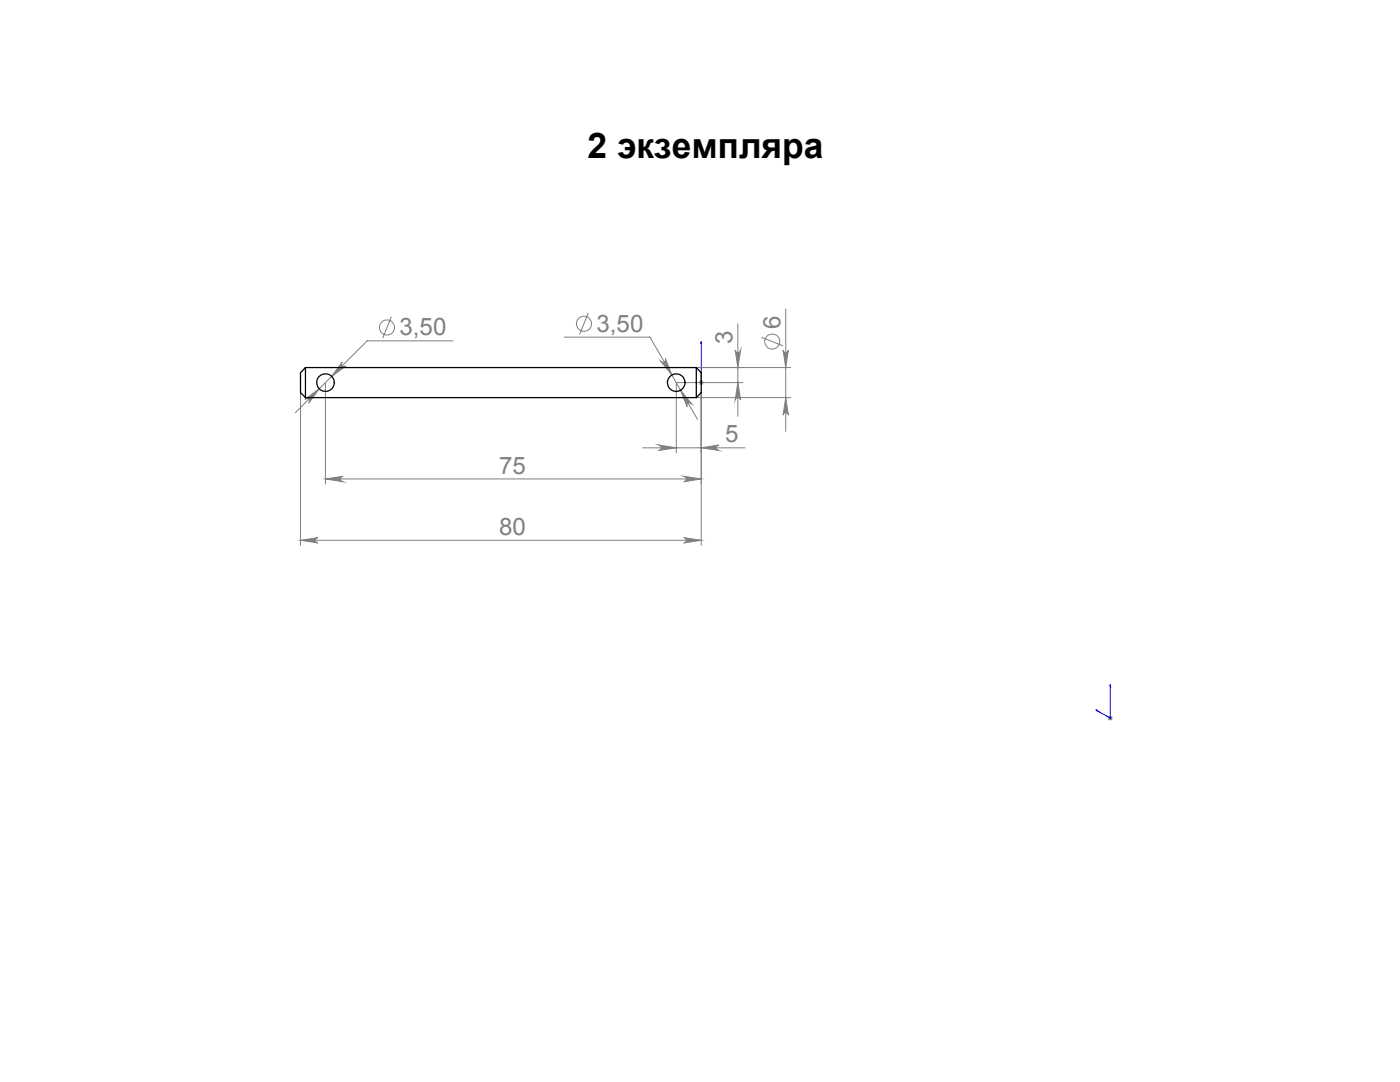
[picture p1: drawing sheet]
<svg xmlns="http://www.w3.org/2000/svg" width="279mm" height="216mm" viewBox="0 0 279 216" stroke-linecap="round" stroke-linejoin="round" font-family="sans-serif">
<defs><g id="words">
<text font-size="7.1" x="117.3" y="31.5">2 экземпляра</text>
<g font-size="4.8" fill="#808080">
<text x="155.7" y="65.7" transform="rotate(-90 155.7 65.7)">6</text>
<text x="79.7" y="66.9">3,50</text>
<text x="119.1" y="66.2">3,50</text>
<text x="146.2" y="68.6" transform="rotate(-90 146.2 68.6)">3</text>
<text x="144.7" y="88.3">5</text>
<text x="99.6" y="94.5">75</text>
<text x="99.6" y="106.7">80</text>
</g>
</g></defs>
<g fill="none" stroke="#808080" stroke-width=".2">
<path d="M60 78.4v30.4M60.9 79.7l2.8-2.1-2.1 2.8a.54 .54 0 0 0 0-.7 .54 .54 0 0 0-.7 0zM64.9 76.3v20.3M68.3 72.2a.54 .54 0 0 0 0 .8 .54 .54 0 0 0 .7 0l-2.8 2.1zM78.1 63.2l-1.7 4.3M90.4 68h-17.1l-14.4 14.3M112.6 67.3h17.1l9.5 16.4M117.4 62.4l-1.7 4.3M131.9 72.1a.53 .53 0 0 0 .7 .1 .53 .53 0 0 0 .2-.7l1.3 3.3zM135.8 77.9l2.2 2.7a.54 .54 0 0 0-.7-.2 .54 .54 0 0 0-.2 .8zM139 73.3h18.8M139 79.3h18.8"/>
<path d="M139.6 76l.7 .7M139.9 75.8v1M139.9 78.4v30.4M140.3 76l-.7 .7M146.7 69.8a.55 .55 0 0 0 .6 .6 .55 .55 0 0 0 .5-.6l-.6 3.5zM147.2 64.6v18.5M147.2 76.3l.6 3.5a.55 .55 0 0 0-.5-.5 .55 .55 0 0 0-.6 .5zM148.3 76.3h-13.3v14M152 67.3l4.3 1.7M156.3 69.8a.53 .53 0 0 0 .5 .6 .53 .53 0 0 0 .5-.6l-.5 3.5zM156.8 61.7v24.4M156.8 79.3l.5 3.5a.53 .53 0 0 0-.5-.5 .53 .53 0 0 0-.5 .5z"/>
<path d="M64.9 95.6l3.6-.6a.55 .55 0 0 0-.6 .6 .55 .55 0 0 0 .6 .5zM64.9 95.6h75M128.2 89.4h20.5M131.4 88.8l3.6 .6-3.6 .5a.55 .55 0 0 0 .6-.6 .55 .55 0 0 0-.6-.5zM136.5 95l3.4 .6-3.4 .5a.55 .55 0 0 0 .5-.5 .55 .55 0 0 0-.5-.6zM139.9 89.4l3.6-.6a.55 .55 0 0 0-.6 .5 .55 .55 0 0 0 .6 .6zM60 107.8l3.5-.5a.53 .53 0 0 0-.5 .5 .53 .53 0 0 0 .5 .5zM60 107.8h79.9M136.5 107.3l3.4 .5-3.4 .5a.53 .53 0 0 0 .5-.5 .53 .53 0 0 0-.5-.5zM221.1 143.3h1M221.2 142.9l.7 .8M221.6 142.8v1"/>
<path d="M221.9 142.9l-.7 .8"/>
<circle cx="77.2" cy="65.3" r="1.51"/>
<circle cx="116.5" cy="64.6" r="1.49"/>
<circle cx="154.1" cy="68.1" r="1.51"/>
</g>
<path d="M139.9 76.2v.2zM139.9 68.2v.4v-.4M139.9 76.3h.1M139.9 68.2v8.1M221.6 136.6v6.7l-2.9-1.7M221.6 136.6l.1 .4-.2-.1zM218.7 141.6l.3 .1v.2z" fill="none" stroke="#00f" stroke-width=".2"/>
<g fill="#00f">
<path d="M139.9 76.2v.2zM139.9 68.2v.4z"/>
<path d="M218.7 141.6l.3 .3v-.2zM221.6 136.6l-.1 .3 .2 .1z"/>
</g>
<g fill="#808080">
<path d="M139.9 89.4l3.6-.6a.55 .55 0 0 0-.6 .5 .55 .55 0 0 0 .6 .6zM131.4 88.8l3.6 .6-3.6 .5a.55 .55 0 0 0 .6-.6 .55 .55 0 0 0-.6-.5zM136.5 95l3.4 .6-3.4 .5a.55 .55 0 0 0 .5-.5 .55 .55 0 0 0-.5-.6zM64.9 95.6l3.6-.6a.55 .55 0 0 0-.6 .6 .55 .55 0 0 0 .6 .5z"/>
<path d="M60 107.8l3.5-.5a.53 .53 0 0 0-.5 .5 .53 .53 0 0 0 .5 .5zM136.5 107.3l3.4 .5-3.4 .5a.53 .53 0 0 0 .5-.5 .53 .53 0 0 0-.5-.5zM60.9 79.7a.54 .54 0 0 1 .7 0 .54 .54 0 0 1 0 .7l2.1-2.8zM68.3 72.2l-2.1 2.9 2.8-2.1a.54 .54 0 0 1-.7 0 .54 .54 0 0 1 0-.8zM135.8 77.9l1.3 3.3a.54 .54 0 0 1 .2-.7 .54 .54 0 0 1 .7 .1zM131.9 72.1l2.2 2.7-1.3-3.3a.53 .53 0 0 1-.2 .7 .53 .53 0 0 1-.7-.1z"/>
<path d="M156.3 69.8a.53 .53 0 0 0 .5 .6 .53 .53 0 0 0 .5-.6l-.5 3.5zM156.8 79.3l.5 3.5a.53 .53 0 0 0-.5-.5 .53 .53 0 0 0-.5 .5zM146.7 69.8a.55 .55 0 0 0 .6 .6 .55 .55 0 0 0 .5-.6l-.6 3.5zM147.2 76.3l.6 3.5a.55 .55 0 0 0-.5-.5 .55 .55 0 0 0-.6 .5z"/>
</g>
<g fill="none" stroke="#000" stroke-width=".25">
<path d="M61 73.3v6M61 73.3l-1 1.1v4l1 .9M61 73.3h78M61 79.3h78M139 73.3v6M139 73.3l.9 1.1v4l-.9 .9"/>
<circle cx="65" cy="76.3" r="1.76"/>
<circle cx="134.9" cy="76.4" r="1.75"/>
</g>
<use href="#words"/>
</svg>
